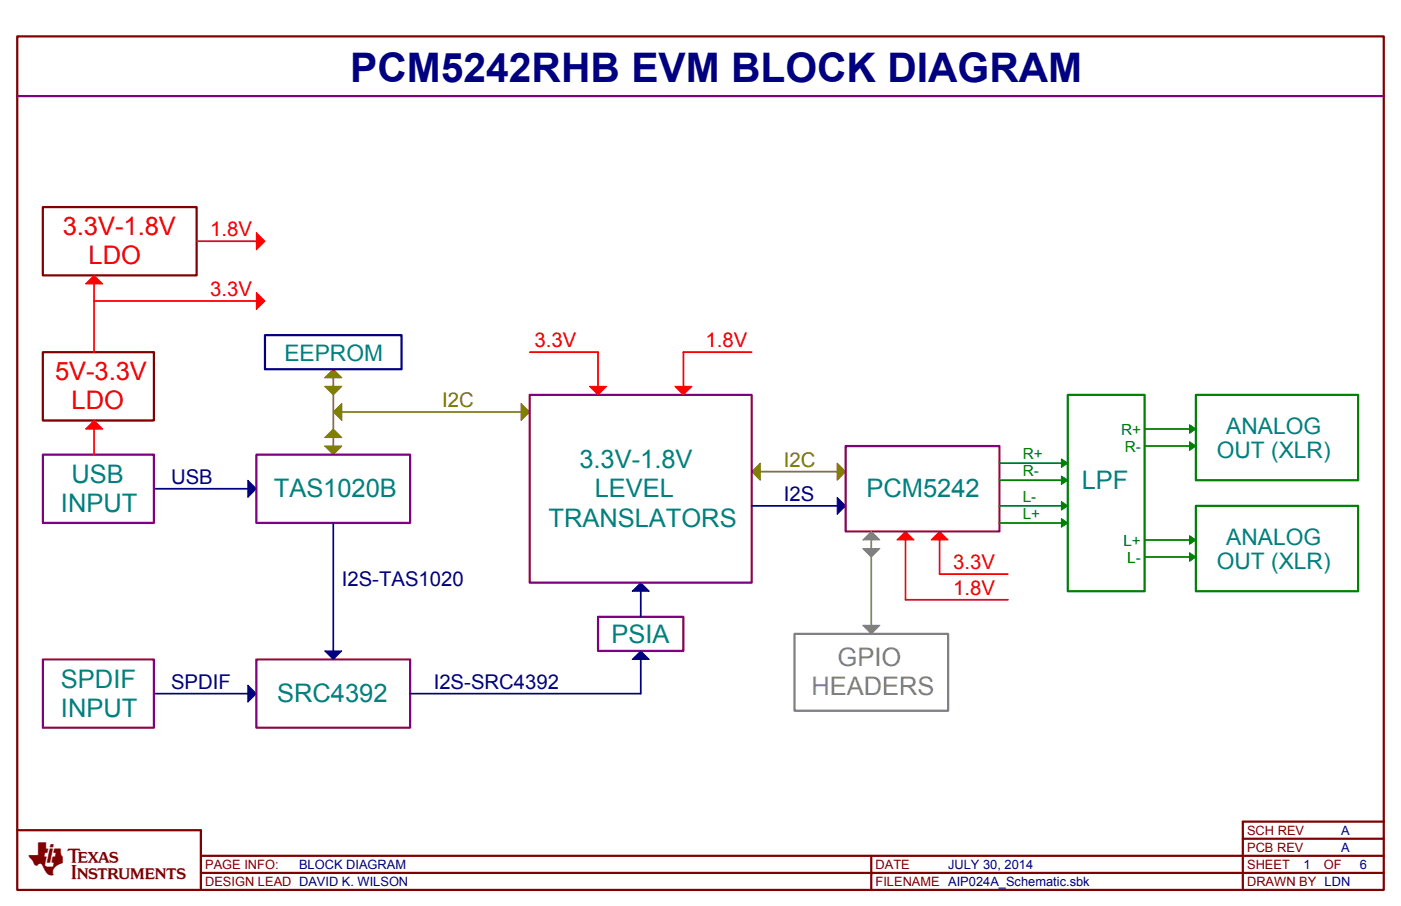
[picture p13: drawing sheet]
<svg xmlns="http://www.w3.org/2000/svg" width="432mm" height="279mm" viewBox="0 0 432 279" stroke-linecap="round" stroke-linejoin="round" font-family="sans-serif">
<defs><g id="words">
<text font-size="12.6" fill="#000080" x="108" y="25.2">PCM5242RHB EVM BLOCK DIAGRAM</text>
<text font-size="9.6" fill="#800000" x="8.8" y="268.9">TI</text>
<g font-size="7.9" fill="#f00">
<text x="19.3" y="72.5">3.3V-1.8V</text>
<text x="27.3" y="81.5">LDO</text>
<text x="17" y="117.3">5V-3.3V</text>
<text x="22.1" y="126.3">LDO</text>
</g>
<g font-size="7.9" fill="#008080">
<text x="22.1" y="148.9">USB</text>
<text x="178.6" y="144.4">3.3V-1.8V</text>
<text x="84.4" y="153.4">TAS1020B</text>
<text x="183.3" y="153.4">LEVEL</text>
<text x="267.1" y="153.4">PCM5242</text>
<text x="333.4" y="150.7">LPF</text>
<text x="18.8" y="157.9">INPUT</text>
<text x="169" y="162.4">TRANSLATORS</text>
<text x="188.5" y="198.1">PSIA</text>
<text x="18.8" y="212">SPDIF</text>
<text x="18.8" y="221">INPUT</text>
<text x="85.5" y="216.6">SRC4392</text>
</g>
<g font-size="7.9" fill="#808080">
<text x="258.2" y="205.5">GPIO</text>
<text x="250.1" y="214.5">HEADERS</text>
</g>
<g font-size="7" fill="#008080">
<text x="87.7" y="111.2">EEPROM</text>
<text x="378" y="133.8">ANALOG</text>
<text x="375" y="141.3">OUT (XLR)</text>
<text x="378" y="168">ANALOG</text>
<text x="375" y="175.5">OUT (XLR)</text>
</g>
<g font-size="6.3" fill="#f00">
<text x="64.7" y="72.9">1.8V</text>
<text x="64.7" y="91.3">3.3V</text>
<text x="164.8" y="107.1">3.3V</text>
<text x="217.4" y="107.1">1.8V</text>
<text x="293.8" y="175.5">3.3V</text>
<text x="293.8" y="183.4">1.8V</text>
</g>
<g font-size="6.3" fill="#808000">
<text x="136.3" y="125.5">I2C</text>
<text x="241.6" y="143.9">I2C</text>
</g>
<g font-size="6.3" fill="#000080">
<text x="52.7" y="149.2">USB</text>
<text x="241.6" y="154.5">I2S</text>
<text x="105.3" y="180.8">I2S-TAS1020</text>
<text x="52.7" y="212.4">SPDIF</text>
<text x="133.7" y="212.4">I2S-SRC4392</text>
</g>
<g font-size="4.7" fill="#008000">
<text x="345.5" y="134.1">R+</text>
<text x="315.2" y="141.7">R+</text>
<text x="346.7" y="139.4">R-</text>
<text x="315.2" y="146.9">R-</text>
<text x="315.2" y="154.8">L-</text>
<text x="315.2" y="160.1">L+</text>
<text x="346.2" y="168.3">L+</text>
<text x="347.4" y="173.6">L-</text>
</g>
<g font-size="4" fill="#800000">
<text x="384.4" y="257.4">SCH REV</text>
<text x="384.4" y="262.6">PCB REV</text>
<text x="63.2" y="267.9">PAGE INFO:</text>
<text x="269.9" y="267.9">DATE</text>
<text x="384.4" y="267.9">SHEET</text>
<text x="408.1" y="267.9">OF</text>
<text x="63.2" y="273.2">DESIGN LEAD DAVID K. WILSON</text>
<text x="269.9" y="273.2">FILENAME AIP024A_Schematic.sbk</text>
<text x="384.4" y="273.2">DRAWN BY LDN</text>
</g>
<g font-size="4" fill="#000080">
<text x="413.4" y="257.4">A</text>
<text x="413.4" y="262.6">A</text>
<text x="92.2" y="267.9">BLOCK DIAGRAM</text>
<text x="292.2" y="267.9">JULY 30, 2014</text>
<text x="401.7" y="267.9">1</text>
<text x="419.1" y="267.9">6</text>
</g>
</g></defs>
<path d="M5.3 11.2h421.2v263.2h-421.2zM13.2 63.9h47.4v21h-47.4zM13.2 108.6h34.2v21.1h-34.2zM5.3 256h56.6v18.4M383.1 258.7h43.4M426.5 253.4h-43.4v21M61.9 263.9h364.6M61.9 269.2h364.6M268.5 263.9v10.5" fill="none" stroke="#800000" stroke-width=".68"/>
<g fill="#000080" stroke="#000080" stroke-width=".32">
<path d="M76.4 211.3l2.6 2.6-2.6 2.6z" fill-rule="evenodd"/>
<path d="M76.4 148.1l2.6 2.6-2.6 2.7z" fill-rule="evenodd"/>
<path d="M258 153.4l2.6 2.6-2.6 2.6z" fill-rule="evenodd"/>
<path d="M197.5 179.7l2.6 2.6h-5.3z" fill-rule="evenodd"/>
<path d="M194.8 203.4l2.7-2.7 2.6 2.7z" fill-rule="evenodd"/>
<path d="M100.1 200.7h5.2l-2.6 2.7z" fill-rule="evenodd"/>
</g>
<g fill="#808000" stroke="#808000" stroke-width=".32">
<path d="M258 142.8l2.6 2.7-2.6 2.6z" fill-rule="evenodd"/>
<path d="M100.1 137.6h5.2l-2.6 2.6z" fill-rule="evenodd"/>
<path d="M100.1 116.5l2.6-2.6 2.6 2.6z" fill-rule="evenodd"/>
<path d="M160.6 124.4l2.7 2.6-2.7 2.7z" fill-rule="evenodd"/>
<path d="M100.1 119.1h5.2l-2.6 2.7z" fill-rule="evenodd"/>
<path d="M100.1 134.9l2.6-2.6 2.6 2.6z" fill-rule="evenodd"/>
<path d="M231.7 145.5l2.6-2.7v5.3z" fill-rule="evenodd"/>
<path d="M102.7 127l2.6-2.6v5.3z" fill-rule="evenodd"/>
</g>
<g fill="#f00" stroke="#f00" stroke-width=".32">
<path d="M29 129.7l2.6 2.6h-5.2z" fill-rule="evenodd"/>
<path d="M276.4 166.5l2.7-2.6 2.6 2.6z" fill-rule="evenodd"/>
<path d="M289.6 163.9l2.6 2.6h-5.2z" fill-rule="evenodd"/>
<path d="M79 90.2l2.7 2.6-2.7 2.6z" fill-rule="evenodd"/>
<path d="M29 84.9l2.6 2.6h-5.2z" fill-rule="evenodd"/>
<path d="M79 71.8l2.7 2.6-2.7 2.6z" fill-rule="evenodd"/>
<path d="M181.7 119.1h5.2l-2.6 2.7z" fill-rule="evenodd"/>
<path d="M208 119.1h5.3l-2.7 2.7z" fill-rule="evenodd"/>
</g>
<path d="M47.4 150.7h29M231.7 156h26.3M102.7 161.3v39.4M197.5 182.3v7.9M47.4 213.9h29M197.5 203.4v10.5h-71.1" fill="none" stroke="#000080" stroke-width=".53"/>
<path d="M81.7 103.4h42.1v10.5h-42.1z" fill="none" stroke="#000080" stroke-width=".68"/>
<path d="M5.3 29.6h421.2M163.3 121.8h68.4v57.9h-68.4zM260.6 137.6h47.4v26.3h-47.4zM13.2 140.2h34.2v21.1h-34.2zM79 140.2h47.4v21.1h-47.4zM184.3 190.2h26.3v10.5h-26.3zM13.2 203.4h34.2v21h-34.2zM79 203.4h47.4v21h-47.4z" fill="none" stroke="#800080" stroke-width=".68"/>
<path d="M60.6 74.4h18.4M29 87.5v21.1M29 92.8h50M163.3 108.6h21v10.5M231.7 108.6h-21.1v10.5M29 132.3v7.9M279.1 166.5v18.5h31.6M289.6 166.5v10.6h21.1" fill="none" stroke="#f00" stroke-width=".53"/>
<path d="M102.7 116.5v21.1M105.3 127h55.3M234.3 145.5h23.7" fill="none" stroke="#808000" stroke-width=".53"/>
<g fill="#808080" stroke="#808080" stroke-width=".32">
<path d="M268.5 163.9l2.7 2.6h-5.3z" fill-rule="evenodd"/>
<path d="M265.9 169.2h5.3l-2.7 2.6z" fill-rule="evenodd"/>
<path d="M265.9 192.8h5.3l-2.7 2.7z" fill-rule="evenodd"/>
</g>
<g fill="#008000" stroke="#008000" stroke-width=".32">
<path d="M327.1 141.5l2 1.3-2 1.3z" fill-rule="evenodd"/>
<path d="M327.1 146.8l2 1.3-2 1.3z" fill-rule="evenodd"/>
<path d="M327.1 154.7l2 1.3-2 1.3z" fill-rule="evenodd"/>
<path d="M327.1 159.9l2 1.4-2 1.3z" fill-rule="evenodd"/>
<path d="M366.6 131l2 1.3-2 1.3z" fill-rule="evenodd"/>
<path d="M366.6 136.2l2 1.4-2 1.3z" fill-rule="evenodd"/>
<path d="M366.6 165.2l2 1.3-2 1.4z" fill-rule="evenodd"/>
<path d="M366.6 170.5l2 1.3-2 1.3z" fill-rule="evenodd"/>
</g>
<path d="M352.8 137.6h13.8M352.8 132.3h13.8M308 142.8h19.1M308 148.1h19.1M308 156h19.1M308 161.3h19.1M352.8 166.5h13.8M352.8 171.8h13.8" fill="none" stroke="#008000" stroke-width=".53"/>
<path d="M244.9 195.5h47.3v23.7h-47.3z" fill="none" stroke="#808080" stroke-width=".68"/>
<path d="M268.5 166.5v26.3" fill="none" stroke="#808080" stroke-width=".53"/>
<path d="M329.1 121.8h23.7v60.5h-23.7zM368.6 121.8h50v26.3h-50zM368.6 156h50v26.3h-50z" fill="none" stroke="#008000" stroke-width=".68"/>
<use href="#words"/>
</svg>
